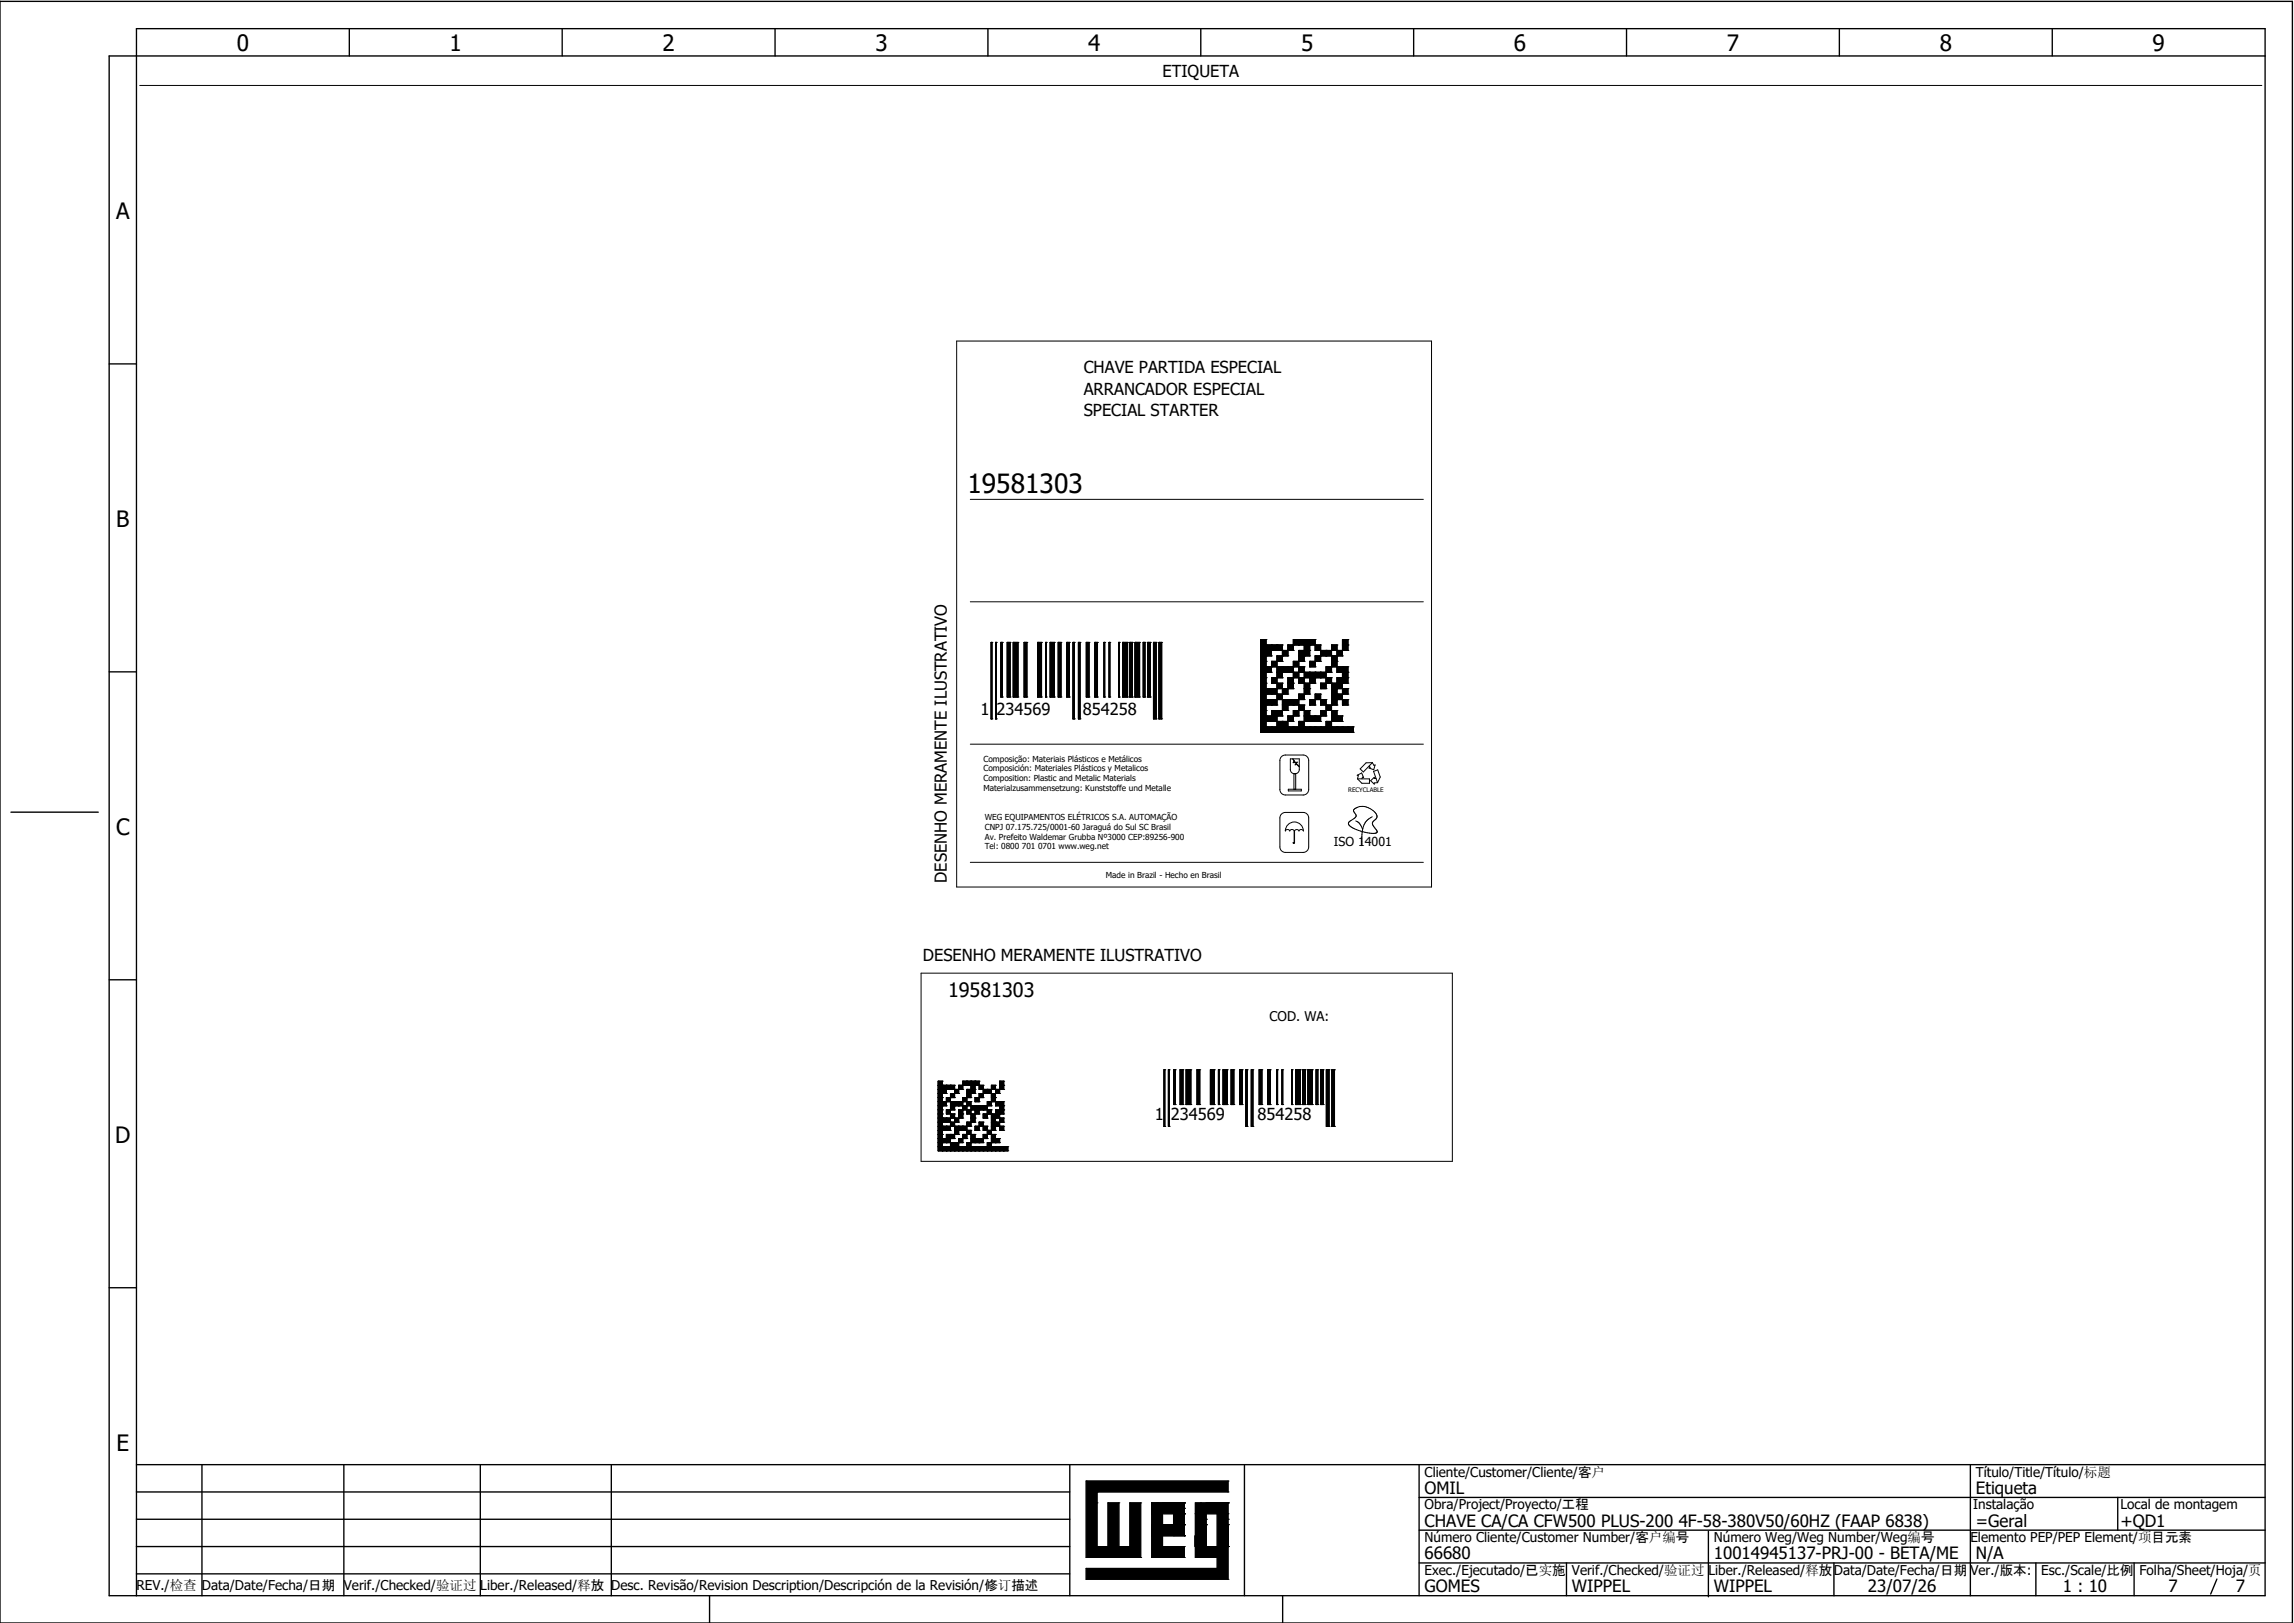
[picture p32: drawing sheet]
<svg xmlns="http://www.w3.org/2000/svg" width="297mm" height="210mm" viewBox="0 0 297 210" stroke-linecap="round" stroke-linejoin="round" font-family="sans-serif">
<defs><g id="words">
<text font-size="3.4" x="125.3" y="63.8">19581303</text>
<g font-size="2.9">
<text x="30.7" y="6.6">0</text>
<text x="58.2" y="6.6">1</text>
<text x="85.8" y="6.6">2</text>
<text x="113.4" y="6.6">3</text>
<text x="141" y="6.6">4</text>
<text x="168.5" y="6.6">5</text>
<text x="196.1" y="6.6">6</text>
<text x="223.7" y="6.6">7</text>
<text x="251.3" y="6.6">8</text>
<text x="278.9" y="6.6">9</text>
<text x="15" y="28.3">A</text>
<text x="15.1" y="68.2">B</text>
<text x="15" y="108.1">C</text>
<text x="14.9" y="148">D</text>
<text x="15.1" y="187.9">E</text>
</g>
<text font-size="2.6" x="122.8" y="129.2">19581303</text>
<g font-size="2.2">
<text x="184.5" y="193.5">OMIL</text>
<text x="184.5" y="197.7">CHAVE CA/CA CFW500 PLUS-200 4F-58-380V50/60HZ (FAAP 6838)</text>
<text x="256" y="193.5">Etiqueta</text>
<text x="256" y="197.7">=Geral</text>
<text x="274.7" y="197.7">+QD1</text>
<text x="184.5" y="201.9">66680</text>
<text x="222" y="201.9">10014945137-PRJ-00 - BETA/ME</text>
<text x="256" y="201.9">N/A</text>
<text x="184.5" y="206.2">GOMES</text>
<text x="203.6" y="206.2">WIPPEL</text>
<text x="222" y="206.2">WIPPEL</text>
<text x="242" y="206.2">23/07/26</text>
<text x="267.2" y="206.2">1 : 10</text>
<text x="280.9" y="206.2">7</text>
<text x="289.7" y="206.2">7</text>
</g>
<g font-size="2.1">
<text x="150.6" y="10">ETIQUETA</text>
<text x="140.4" y="48.3">CHAVE PARTIDA ESPECIAL</text>
<text x="140.4" y="51.1">ARRANCADOR ESPECIAL</text>
<text x="140.4" y="53.9">SPECIAL STARTER</text>
<text x="127" y="92.6">1</text>
<text x="129.1" y="92.6">234569</text>
<text x="140.3" y="92.6">854258</text>
<text x="122.7" y="114.3" transform="rotate(-90 122.7 114.3)">DESENHO MERAMENTE ILUSTRATIVO</text>
<text x="119.6" y="124.5">DESENHO MERAMENTE ILUSTRATIVO</text>
<text x="149.6" y="145">1</text>
<text x="151.7" y="145">234569</text>
<text x="162.9" y="145">854258</text>
</g>
<g font-size="1.8">
<text x="184.5" y="191.2">Cliente/Customer/Cliente/客户</text>
<text x="256" y="191.2">Título/Title/Título/标题</text>
<text x="184.5" y="195.5">Obra/Project/Proyecto/工程</text>
<text x="255.6" y="195.5">Instalação</text>
<text x="274.7" y="195.5">Local de montagem</text>
<text x="184.5" y="204">Exec./Ejecutado/已实施</text>
<text x="184.5" y="199.7">Número Cliente/Customer Number/客户编号</text>
<text x="203.6" y="204">Verif./Checked/验证过</text>
<text x="221.3" y="204">Liber./Released/释放</text>
<text x="222" y="199.7">Número Weg/Weg Number/Weg编号</text>
<text x="237.6" y="204">Data/Date/Fecha/日期</text>
<text x="255.3" y="204">Ver./版本:</text>
<text x="255.3" y="199.7">Elemento PEP/PEP Element/项目元素</text>
<text x="264.4" y="204">Esc./Scale/比例</text>
<text x="277.2" y="204">Folha/Sheet/Hoja/页</text>
<text x="17.7" y="205.9">REV./检查</text>
<text x="26.2" y="205.9">Data/Date/Fecha/日期</text>
<text x="44.5" y="205.9">Verif./Checked/验证过</text>
<text x="62.2" y="205.9">Liber./Released/释放</text>
<text x="79.2" y="205.9">Desc. Revisão/Revision Description/Descripción de la Revisión/修订描述</text>
</g>
<text font-size="1.7" x="164.5" y="132.3">COD. WA:</text>
<text font-size="1.6" x="172.8" y="109.6">ISO 14001</text>
<g font-size="1.1">
<text x="127.4" y="98.6">Composição: Materiais Plásticos e Metálicos</text>
<text x="127.4" y="99.9">Composición: Materiales Plásticos y Metalicos</text>
<text x="127.4" y="101.1">Composition: Plastic and Metalic Materials</text>
<text x="127.4" y="102.4">Materialzusammensetzung: Kunststoffe und Metalle</text>
<text x="127.6" y="106.2">WEG EQUIPAMENTOS ELÉTRICOS S.A. AUTOMAÇÃO</text>
<text x="127.6" y="107.5">CNPJ 07.175.725/0001-60 Jaraguá do Sul SC Brasil</text>
<text x="127.6" y="108.7">Av. Prefeito Waldemar Grubba Nº3000 CEP:89256-900</text>
<text x="127.6" y="110">Tel: 0800 701 0701 www.weg.net</text>
<text x="143.3" y="113.7">Made in Brazil - Hecho en Brasil</text>
</g>
<text font-size=".8" x="174.7" y="102.6">RECYCLABLE</text>
</g></defs>
<g fill="none" stroke="#000" stroke-width=".18">
<path d="M0 .2h297v210h-297zM45.3 3.7v3.5M72.8 3.7v3.5M100.4 3.7v3.5M128 3.7v3.5M155.6 3.7v3.5M183.1 3.7v3.5M210.7 3.7v3.5M238.3 3.7v3.5M265.9 3.7v3.5M293.4 7.2h-279.3v199.4h279.3v-202.9h-275.7v202.9M14.1 47.1h3.6"/>
<path d="M14.1 87h3.6M1.4 105.2h11.3M14.1 126.9h3.6M14.1 166.8h3.6M17.7 193.2h120.9M17.7 196.7h120.9M17.7 189.7h275.7M26.2 189.7v16.9M44.5 189.7v16.9M62.2 189.7v16.9M79.2 189.7v16.9M138.6 189.7v16.9"/>
<path d="M161.2 189.7v16.9M183.8 189.7v16.9M183.8 193.9h109.6M183.8 198.2h109.6M221.3 198.3v8.5M255.3 189.7v16.9M274.3 193.9v4.3M17.7 200.3h120.9M17.7 203.8h120.9M91.9 206.6v3.6M166.2 206.6v3.6M183.8 202.4h109.6"/>
<path d="M202.9 202.4v4.2M237.6 202.4v4.2M263.7 202.4v4.2M276.5 202.4v4.2M287.2 204.5l-.8 1.9"/>
</g>
<g fill="#000" stroke="#000" stroke-width=".13">
<path d="M128.4 83.2h.1v9.9h-.1zM129 83.2h.1v9.9h-.1zM129.7 83.2h.2v7.1h-.2zM130.5 83.2h.4v7.1h-.4zM131.3 83.2h.6v7.1h-.6zM132.7 83.2h.3v7.1h-.3zM134.4 83.2h.5v7.1h-.5zM135.4 83.2h.2v7.1h-.2zM136 83.2h.6v7.1h-.6zM137.1 83.2h.3v7.1h-.3zM138.2 83.2h.3v7.1h-.3zM139 83.2h.2v9.9h-.2z"/>
<path d="M139.7 83.2h.2v9.9h-.2zM140.7 83.2h.4v7.1h-.4zM141.8 83.2h.4v7.1h-.4zM143 83.2h.1v7.1h-.1zM143.7 83.2h.1v7.1h-.1zM144.9 83.2h.1v7.1h-.1zM145.4 83.2h.7v7.1h-.7zM146.4 83.2h.3v7.1h-.3zM147 83.2h.6v7.1h-.6zM148.1 83.2h.2v7.1h-.2zM148.7 83.2h.3v7.1h-.3zM149.4 83.2h.4v9.9h-.4z"/>
<path d="M150.1 83.2h.4v9.9h-.4zM163.3 82.8h.7v.7h-.7zM163.3 83.5h.7v.7h-.7zM163.3 84.2h.7v.7h-.7zM163.3 84.9h.7v.7h-.7zM163.3 85.6h.7v.8h-.7zM163.3 86.4h.7v.7h-.7zM163.3 87.1h.7v.7h-.7zM163.3 87.8h.7v.7h-.7zM163.3 94.1h.7v.7h-.7zM163.3 93.4h.7v.7h-.7zM163.3 92.7h.7v.7h-.7z"/>
<path d="M163.3 92h.7v.7h-.7zM163.3 91.3h.7v.7h-.7zM163.3 90.6h.7v.7h-.7zM163.3 89.9h.7v.7h-.7zM163.3 89.2h.7v.7h-.7zM163.3 88.5h.7v.7h-.7zM164 84.2h.7v.7h-.7zM164 83.5h.7v.7h-.7zM164 86.4h.7v.7h-.7zM164 89.2h.7v.7h-.7zM164 90.6h.7v.7h-.7zM164 92.7h.7v.7h-.7z"/>
<path d="M164 94.1h.7v.7h-.7zM164.7 87.8h.7v.7h-.7zM164.7 83.5h.7v.7h-.7zM164.7 85.6h.7v.8h-.7zM164.7 89.2h.7v.7h-.7zM164.7 90.6h.7v.7h-.7zM164.7 92.7h.7v.7h-.7zM164.7 92h.7v.7h-.7zM164.7 94.1h.7v.7h-.7zM165.4 88.5h.7v.7h-.7zM165.4 83.5h.7v.7h-.7zM165.4 84.9h.7v.7h-.7z"/>
<path d="M165.4 86.4h.7v.7h-.7zM165.4 87.1h.7v.7h-.7zM165.4 89.9h.7v.7h-.7zM165.4 93.4h.7v.7h-.7zM165.4 92h.7v.7h-.7zM165.4 94.1h.7v.7h-.7zM166.1 84.2h.7v.7h-.7zM166.1 86.4h.7v.7h-.7zM166.1 89.2h.7v.7h-.7zM166.1 90.6h.7v.7h-.7zM166.1 91.3h.7v.7h-.7zM166.1 93.4h.7v.7h-.7z"/>
<path d="M166.1 94.1h.7v.7h-.7zM166.8 83.5h.7v.7h-.7zM166.8 86.4h.7v.7h-.7zM166.8 87.8h.7v.7h-.7zM166.8 88.5h.7v.7h-.7zM166.8 90.6h.7v.7h-.7zM166.8 92.7h.7v.7h-.7zM166.8 94.1h.7v.7h-.7zM167.5 82.8h.8v.7h-.8zM167.5 85.6h.8v.8h-.8zM167.5 87.1h.8v.7h-.8zM167.5 90.6h.8v.7h-.8z"/>
<path d="M167.5 92h.8v.7h-.8zM167.5 94.1h.8v.7h-.8zM168.3 86.4h.7v.7h-.7zM168.3 82.8h.7v.7h-.7zM168.3 84.2h.7v.7h-.7zM168.3 84.9h.7v.7h-.7zM168.3 87.8h.7v.7h-.7zM168.3 89.9h.7v.7h-.7zM168.3 91.3h.7v.7h-.7zM168.3 93.4h.7v.7h-.7zM168.3 94.1h.7v.7h-.7zM169 87.1h.7v.7h-.7z"/>
<path d="M169 82.8h.7v.7h-.7zM169 83.5h.7v.7h-.7zM169 84.2h.7v.7h-.7zM169 88.5h.7v.7h-.7zM169 89.2h.7v.7h-.7zM169 92h.7v.7h-.7zM169 92.7h.7v.7h-.7zM169 94.1h.7v.7h-.7zM169.7 82.8h.7v.7h-.7zM169.7 90.6h.7v.7h-.7zM169.7 87.8h.7v.7h-.7zM169.7 87.1h.7v.7h-.7z"/>
<path d="M169.7 85.6h.7v.8h-.7zM169.7 92.7h.7v.7h-.7zM169.7 94.1h.7v.7h-.7zM170.4 83.5h.7v.7h-.7zM170.4 89.9h.7v.7h-.7zM170.4 92.7h.7v.7h-.7zM170.4 87.1h.7v.7h-.7zM170.4 84.9h.7v.7h-.7zM170.4 94.1h.7v.7h-.7zM171.1 84.2h.7v.7h-.7zM171.1 90.6h.7v.7h-.7zM171.1 92h.7v.7h-.7z"/>
<path d="M171.1 88.5h.7v.7h-.7zM171.1 87.1h.7v.7h-.7zM171.1 94.1h.7v.7h-.7zM171.8 84.2h.7v.7h-.7zM171.8 87.8h.7v.7h-.7zM171.8 93.4h.7v.7h-.7zM171.8 91.3h.7v.7h-.7zM171.8 86.4h.7v.7h-.7zM171.8 94.1h.7v.7h-.7zM172.5 84.9h.7v.7h-.7zM172.5 83.5h.7v.7h-.7zM172.5 89.9h.7v.7h-.7z"/>
<path d="M172.5 90.6h.7v.7h-.7zM172.5 89.2h.7v.7h-.7zM172.5 92.7h.7v.7h-.7zM172.5 92h.7v.7h-.7zM172.5 88.5h.7v.7h-.7zM172.5 85.6h.7v.8h-.7zM172.5 94.1h.7v.7h-.7zM173.2 86.4h.7v.7h-.7zM173.2 87.8h.7v.7h-.7zM173.2 84.2h.7v.7h-.7zM173.2 89.9h.7v.7h-.7zM173.2 88.5h.7v.7h-.7z"/>
<path d="M173.2 92.7h.7v.7h-.7zM173.2 94.1h.7v.7h-.7zM173.9 86.4h.7v.7h-.7zM173.9 87.1h.7v.7h-.7zM173.9 87.8h.7v.7h-.7zM173.9 82.8h.7v.7h-.7zM173.9 83.5h.7v.7h-.7zM173.9 90.6h.7v.7h-.7zM173.9 89.2h.7v.7h-.7zM173.9 94.1h.7v.7h-.7zM174.6 94.1h.7v.7h-.7zM150.8 138.5h.1v7.4h-.1z"/>
<path d="M151.4 138.5h.1v7.4h-.1zM152 138.5h.3v4.5h-.3zM152.9 138.5h.4v4.5h-.4zM153.7 138.5h.6v4.5h-.6zM155.1 138.5h.3v4.5h-.3zM156.8 138.5h.5v4.5h-.5zM157.8 138.5h.1v4.5h-.1zM158.4 138.5h.6v4.5h-.6zM159.5 138.5h.3v4.5h-.3zM160.6 138.5h.3v4.5h-.3zM161.4 138.5h.2v7.4h-.2zM162.1 138.5h.2v7.4h-.2z"/>
<path d="M163.1 138.5h.4v4.5h-.4zM164.2 138.5h.4v4.5h-.4zM165.4 138.5h.1v4.5h-.1zM166.1 138.5h.1v4.5h-.1zM167.3 138.5h.1v4.5h-.1zM167.8 138.5h.7v4.5h-.7zM168.7 138.5h.4v4.5h-.4zM169.4 138.5h.6v4.5h-.6zM170.5 138.5h.2v4.5h-.2zM171.1 138.5h.3v4.5h-.3zM171.8 138.5h.4v7.4h-.4zM172.5 138.5h.4v7.4h-.4z"/>
<path d="M121.5 140h.6v.5h-.6zM121.5 140.5h.6v.6h-.6zM121.5 141.1h.6v.5h-.6zM121.5 141.6h.6v.5h-.6zM121.5 142.1h.6v.6h-.6zM121.5 142.7h.6v.5h-.6zM121.5 143.2h.6v.5h-.6zM121.5 143.7h.6v.6h-.6zM121.5 148.5h.6v.5h-.6zM121.5 148h.6v.5h-.6zM121.5 147.4h.6v.6h-.6zM121.5 146.9h.6v.5h-.6z"/>
<path d="M121.5 146.4h.6v.5h-.6zM121.5 145.8h.6v.6h-.6zM121.5 145.3h.6v.5h-.6zM121.5 144.8h.6v.5h-.6zM121.5 144.3h.6v.5h-.6zM122.1 141.1h.5v.5h-.5zM122.1 140.5h.5v.6h-.5zM122.1 142.7h.5v.5h-.5zM122.1 144.8h.5v.5h-.5zM122.1 145.8h.5v.6h-.5zM122.1 147.4h.5v.6h-.5zM122.1 148.5h.5v.5h-.5z"/>
<path d="M122.6 143.7h.5v.6h-.5zM122.6 140.5h.5v.6h-.5zM122.6 142.1h.5v.6h-.5zM122.6 144.8h.5v.5h-.5zM122.6 145.8h.5v.6h-.5zM122.6 147.4h.5v.6h-.5zM122.6 146.9h.5v.5h-.5zM122.6 148.5h.5v.5h-.5zM123.1 144.3h.6v.5h-.6zM123.1 140.5h.6v.6h-.6zM123.1 141.6h.6v.5h-.6zM123.1 142.7h.6v.5h-.6z"/>
<path d="M123.1 143.2h.6v.5h-.6zM123.1 145.3h.6v.5h-.6zM123.1 148h.6v.5h-.6zM123.1 146.9h.6v.5h-.6zM123.1 148.5h.6v.5h-.6zM123.7 141.1h.5v.5h-.5zM123.7 142.7h.5v.5h-.5zM123.7 144.8h.5v.5h-.5zM123.7 145.8h.5v.6h-.5zM123.7 146.4h.5v.5h-.5zM123.7 148h.5v.5h-.5zM123.7 148.5h.5v.5h-.5z"/>
<path d="M124.2 140.5h.5v.6h-.5zM124.2 142.7h.5v.5h-.5zM124.2 143.7h.5v.6h-.5zM124.2 144.3h.5v.5h-.5zM124.2 145.8h.5v.6h-.5zM124.2 147.4h.5v.6h-.5zM124.2 148.5h.5v.5h-.5zM124.7 140h.6v.5h-.6zM124.7 142.1h.6v.6h-.6zM124.7 143.2h.6v.5h-.6zM124.7 145.8h.6v.6h-.6zM124.7 146.9h.6v.5h-.6z"/>
<path d="M124.7 148.5h.6v.5h-.6zM125.3 142.7h.5v.5h-.5zM125.3 140h.5v.5h-.5zM125.3 141.1h.5v.5h-.5zM125.3 141.6h.5v.5h-.5zM125.3 143.7h.5v.6h-.5zM125.3 145.3h.5v.5h-.5zM125.3 146.4h.5v.5h-.5zM125.3 148h.5v.5h-.5zM125.3 148.5h.5v.5h-.5zM125.8 143.2h.5v.5h-.5zM125.8 140h.5v.5h-.5z"/>
<path d="M125.8 140.5h.5v.6h-.5zM125.8 141.1h.5v.5h-.5zM125.8 144.3h.5v.5h-.5zM125.8 144.8h.5v.5h-.5zM125.8 146.9h.5v.5h-.5zM125.8 147.4h.5v.6h-.5zM125.8 148.5h.5v.5h-.5zM126.3 140h.5v.5h-.5zM126.3 145.8h.5v.6h-.5zM126.3 143.7h.5v.6h-.5zM126.3 143.2h.5v.5h-.5zM126.3 142.1h.5v.6h-.5z"/>
<path d="M126.3 147.4h.5v.6h-.5zM126.3 148.5h.5v.5h-.5zM126.8 140.5h.6v.6h-.6zM126.8 145.3h.6v.5h-.6zM126.8 147.4h.6v.6h-.6zM126.8 143.2h.6v.5h-.6zM126.8 141.6h.6v.5h-.6zM126.8 148.5h.6v.5h-.6zM127.4 141.1h.5v.5h-.5zM127.4 145.8h.5v.6h-.5zM127.4 146.9h.5v.5h-.5zM127.4 144.3h.5v.5h-.5z"/>
<path d="M127.4 143.2h.5v.5h-.5zM127.4 148.5h.5v.5h-.5zM127.9 141.1h.5v.5h-.5zM127.9 143.7h.5v.6h-.5zM127.9 148h.5v.5h-.5zM127.9 146.4h.5v.5h-.5zM127.9 142.7h.5v.5h-.5zM127.9 148.5h.5v.5h-.5zM128.4 141.6h.6v.5h-.6zM128.4 140.5h.6v.6h-.6zM128.4 145.3h.6v.5h-.6zM128.4 145.8h.6v.6h-.6z"/>
<path d="M128.4 144.8h.6v.5h-.6zM128.4 147.4h.6v.6h-.6zM128.4 146.9h.6v.5h-.6zM128.4 144.3h.6v.5h-.6zM128.4 142.1h.6v.6h-.6zM128.4 148.5h.6v.5h-.6zM129 142.7h.5v.5h-.5zM129 143.7h.5v.6h-.5zM129 141.1h.5v.5h-.5zM129 145.3h.5v.5h-.5zM129 144.3h.5v.5h-.5zM129 147.4h.5v.6h-.5z"/>
<path d="M129 148.5h.5v.5h-.5zM129.5 142.7h.5v.5h-.5zM129.5 143.2h.5v.5h-.5zM129.5 143.7h.5v.6h-.5zM129.5 140h.5v.5h-.5zM129.5 140.5h.5v.6h-.5zM129.5 145.8h.5v.6h-.5zM129.5 144.8h.5v.5h-.5zM129.5 148.5h.5v.5h-.5zM130 148.5h.6v.5h-.6zM140.7 191.8h18.4v1.4h-17v7.1h1.4v-5.7h1.4v5.7h1.5v-5.7h1.4v7.1h-7.1zM149.2 197.4h4.2h-2.8h2.8h-2.8h2.8h-2.8h2.8h-2.8h2.8v1.5h-4.2z"/>
<path d="M149.2 194.6h4.2h-2.8h2.8h-2.8h2.8h-2.8h2.8h-2.8h2.8v1.4h-4.2zM152 194.6h1.4v4.3v-2.9v2.9v-2.9v2.9v-2.9v2.9v-2.9v2.9h-1.4zM140.7 203.1h17v-1.4h-2.9v-2.8v1.4v-1.4v1.4h4.3v4.2h-18.4zM154.8 194.6h4.3h-2.8h2.8h-2.8h2.8h-2.8h2.8h-2.8h2.8v1.4h-4.3zM154.8 196h1.5v4.3v-2.9v2.9v-2.9v2.9v-2.9v2.9v-2.9v2.9h-1.5zM157.7 196h1.4v4.3v-2.9v2.9v-2.9v2.9v-2.9v2.9v-2.9v2.9h-1.4zM149.2 194.6l.7 4.3-.7-4.3h1.4v4.3h2.8h-2.8v1.4h2.8v1.4h-4.2z"/>
</g>
<g fill="none" stroke="#000" stroke-width=".13">
<path d="M18.1 11.1h274.9M123.9 44.2h61.5v70.7h-61.5zM125.7 64.7h58.7M125.7 77.9h58.7M125.7 96.4h58.7M128.4 83.2h.1M128.4 93.1h.1M128.4 83.2v9.9M128.5 93.1h.1M128.5 83.2h.1M128.5 83.2v9.9M129 83.2h.1"/>
<path d="M129 93.1h.1M129 83.2v9.9M129.1 93.1h.1M129.1 83.2h.1M129.1 83.2v9.9M129.7 90.3h.1M129.7 83.2h.1M129.7 83.2h.2M129.7 90.3h.2M129.7 83.2v7.1M129.9 83.2h.1M129.9 90.3h.1"/>
<path d="M129.9 83.2v7.1M130.5 90.3h.1M130.5 83.2h.1M130.5 83.2h.4M130.5 90.3h.4M130.5 83.2v7.1M130.9 83.2h.1M130.9 90.3h.1M130.9 83.2v7.1M131.3 90.3h.1M131.3 83.2h.1M131.3 83.2h.6"/>
<path d="M131.3 90.3h.6M131.3 83.2v7.1M131.9 83.2h.1M131.9 90.3h.1M131.9 83.2v7.1M132.7 90.3h.1M132.7 83.2h.1M132.7 83.2h.3M132.7 90.3h.3M132.7 83.2v7.1M133 83.2h.1M133 90.3h.1"/>
<path d="M133 83.2v7.1M134.4 90.3h.1M134.4 83.2h.1M134.4 83.2h.5M134.4 90.3h.5M134.4 83.2v7.1M134.9 83.2h.1M134.9 90.3h.1M134.9 83.2v7.1M135.4 90.3h.1M135.4 83.2h.1M135.4 83.2h.2"/>
<path d="M135.4 90.3h.2M135.4 83.2v7.1M135.6 83.2h.1M135.6 90.3h.1M135.6 83.2v7.1M136 90.3h.1M136 83.2h.1M136 83.2h.6M136 90.3h.6M136 83.2v7.1M136.6 83.2h.1M136.6 90.3h.1"/>
<path d="M136.6 83.2v7.1M137.1 90.3h.1M137.1 83.2h.1M137.1 83.2h.3M137.1 90.3h.3M137.1 83.2v7.1M137.4 83.2h.1M137.4 90.3h.1M137.4 83.2v7.1M138.2 90.3h.1M138.2 83.2h.1M138.2 83.2h.3"/>
<path d="M138.2 90.3h.3M138.2 83.2v7.1M138.5 83.2h.1M138.5 90.3h.1M138.5 83.2v7.1M139 93.1h.1M139 83.2h.1M139 93.1h.2M139 83.2h.2M139 83.2v9.9M139.2 83.2h.1M139.2 93.1h.1"/>
<path d="M139.2 83.2v9.9M139.7 93.1h.1M139.7 83.2h.1M139.7 93.1h.2M139.7 83.2h.2M139.7 83.2v9.9M139.9 83.2h.1M139.9 93.1h.1M139.9 83.2v9.9M140.7 90.3h.1M140.7 83.2h.1M140.7 83.2v7.1"/>
<path d="M140.7 83.2h.4M140.7 90.3h.4M141.1 83.2h.1M141.1 90.3h.1M141.1 83.2v7.1M141.8 90.3h.1M141.8 83.2h.1M141.8 83.2h.4M141.8 90.3h.4M141.8 83.2v7.1M142.2 83.2h.1M142.2 90.3h.1"/>
<path d="M142.2 83.2v7.1M143 90.3h.1M143 83.2h.1M143 83.2v7.1M143.1 83.2h.1M143.1 90.3h.1M143.1 83.2v7.1M143.7 90.3h.1M143.7 83.2h.1M143.7 83.2v7.1M143.8 83.2h.1M143.8 90.3h.1"/>
<path d="M143.8 83.2v7.1M144.9 90.3h.1M144.9 83.2h.1M144.9 83.2v7.1M145 83.2h.1M145 90.3h.1M145 83.2v7.1M145.4 90.3h.1M145.4 83.2h.1M145.4 83.2h.7M145.4 90.3h.7M145.4 83.2v7.1"/>
<path d="M146.1 83.2h.1M146.1 90.3h.1M146.1 83.2v7.1M146.4 90.3h.1M146.4 83.2h.1M146.4 83.2v7.1M146.4 83.2h.3M146.4 90.3h.3M146.7 83.2h.1M146.7 90.3h.1M146.7 83.2v7.1M147 90.3h.1"/>
<path d="M147 83.2h.1M147 83.2h.6M147 90.3h.6M147 83.2v7.1M147.6 83.2h.1M147.6 90.3h.1M147.6 83.2v7.1M148.1 90.3h.1M148.1 83.2h.1M148.1 83.2h.2M148.1 90.3h.2M148.1 83.2v7.1"/>
<path d="M148.3 83.2h.1M148.3 90.3h.1M148.3 83.2v7.1M148.7 90.3h.1M148.7 83.2h.1M148.7 83.2h.3M148.7 90.3h.3M148.7 83.2v7.1M149 83.2h.1M149 90.3h.1M149 83.2v7.1M149.4 93.1h.1"/>
<path d="M149.4 83.2h.1M149.4 93.1h.4M149.4 83.2h.4M149.4 83.2v9.9M149.8 83.2h.1M149.8 93.1h.1M149.8 83.2v9.9M150.1 93.1h.1M150.1 83.2h.1M150.1 93.1h.4M150.1 83.2h.4M150.1 83.2v9.9"/>
<path d="M150.5 83.2h.1M150.5 93.1h.1M150.5 83.2v9.9M163.3 82.8h.1M163.3 83.5h.1M163.3 84.2h.1M163.3 84.9h.1M163.3 85.6h.1M163.3 86.4h.1M163.3 87.1h.1M163.3 87.8h.1M163.3 88.5h.1"/>
<path d="M163.3 94.1h.1M163.3 94.8h.1M163.3 93.4h.1M163.3 92.7h.1M163.3 92h.1M163.3 91.3h.1M163.3 90.6h.1M163.3 89.9h.1M163.3 89.2h.1M163.3 89.2h4.2M163.3 88.5h.7M163.3 82.8v12"/>
<path d="M163.3 89.9h3.5M163.3 90.6h5.7M163.3 91.3h2.1M163.3 92h.7M163.3 92.7h2.8M163.3 93.4h4.2M163.3 94.1h12M163.3 94.8h12M163.3 87.8h.7M163.3 87.1h1.4M163.3 86.4h5.7M163.3 85.6h.7"/>
<path d="M163.3 84.9h1.4M163.3 84.2h4.2M163.3 83.5h2.8M163.3 82.8h.7M164 84.2h.1M164 84.9h.1M164 83.5h.1M164 86.4h.1M164 87.1h.1M164 82.8h.1M164 85.6h.1M164 87.8h.1"/>
<path d="M164 88.5h.1M164 89.2h.1M164 89.9h.1M164 90.6h.1M164 91.3h.1M164 92.7h.1M164 93.4h.1M164 94.1h.1M164 94.8h.1M164 92h.1M164 82.8v12M164.7 87.8h.1"/>
<path d="M164.7 88.5h.1M164.7 84.9h.1M164.7 84.2h.1M164.7 83.5h.1M164.7 85.6h.1M164.7 86.4h.1M164.7 87.1h.1M164.7 89.2h.1M164.7 89.9h.1M164.7 90.6h.1M164.7 91.3h.1M164.7 92.7h.1"/>
<path d="M164.7 93.4h.1M164.7 92h.1M164.7 94.1h.1M164.7 94.8h.1M164.7 88.5h1.4M164.7 92h2.1M164.7 83.5v1.4M164.7 85.6v1.5M164.7 87.8v.7M164.7 89.2v.7M164.7 90.6v.7M164.7 92v1.4"/>
<path d="M164.7 94.1v.7M164.7 87.8h1.4M164.7 85.6h1.4M165.4 88.5h.1M165.4 89.2h.1M165.4 87.8h.1M165.4 84.2h.1M165.4 83.5h.1M165.4 86.4h.1M165.4 85.6h.1M165.4 84.9h.1M165.4 87.1h.1"/>
<path d="M165.4 89.9h.1M165.4 91.3h.1M165.4 90.6h.1M165.4 93.4h.1M165.4 94.1h.1M165.4 92.7h.1M165.4 92h.1M165.4 94.8h.1M165.4 83.5v.7M165.4 84.9v6.4M165.4 92v2.8M165.4 87.1h7.1"/>
<path d="M165.4 84.9h1.4M166 98l.5-.2h2.3a.71 .71 0 0 1 .7 .7v3.7a.71 .71 0 0 1-.7 .8h-2.3a.71 .71 0 0 1-.7-.8v-3.7zM166.1 89.2h.1M166.1 88.5h.1M166.1 84.2h.1M166.1 83.5h.1M166.1 84.9h.1M166.1 85.6h.1M166.1 87.1h.1M166.1 86.4h.1M166.1 87.8h.1M166.1 89.9h.1"/>
<path d="M166.1 90.6h.1M166.1 91.3h.1M166.1 92h.1M166.1 94.1h.1M166.1 93.4h.1M166.1 92.7h.1M166.1 94.8h.1M166.1 91.3h2.9M166.1 83.5v2.1M166.1 86.4v1.4M166.1 88.5v4.2M166.1 93.4v1.4"/>
<path d="M166.8 83.5h.1M166.8 84.2h.1M166.8 84.9h.1M166.8 86.4h.1M166.8 87.1h.1M166.8 87.8h.1M166.8 88.5h.1M166.8 89.2h.1M166.8 89.9h.1M166.8 91.3h.1M166.8 90.6h.1M166.8 92h.1"/>
<path d="M166.8 92.7h.1M166.8 93.4h.1M166.8 94.1h.1M166.8 94.8h.1M166.8 88.5h.7M166.8 92.7h1.5M166.8 83.5v1.4M166.8 86.4v.7M166.8 87.8v2.1M166.8 90.6v1.4M166.8 92.7v2.1M166.8 87.8h5.7"/>
<path d="M166.8 83.5h4.3M167.5 84.2h.1M167.5 83.5h.1M167.5 82.8h.1M167.5 85.6h.1M167.5 86.4h.1M167.5 87.1h.1M167.5 87.8h.1M167.5 88.5h.1M167.5 89.2h.1M167.5 90.6h.1M167.5 91.3h.1"/>
<path d="M167.5 92h.1M167.5 92.7h.1M167.5 93.4h.1M167.5 94.1h.1M167.5 94.8h.1M167.5 92h2.2M167.5 82.8v1.4M167.5 85.6v3.6M167.5 90.6v.7M167.5 92v1.4M167.5 94.1v.7M167.5 85.6h1.5"/>
<path d="M167.5 82.8h2.9M167.8 99l.2-.1 .3 .4v-1h-.8l.2 .3-.1 .1h.5l-.3 .3h.1l.4 .3a.64 .64 0 0 1-.5 .9M168 98.7l-.5 .1 .1-.2-.2-.3h-.2v1.6l.2 .2 .3 .1M168.3 86.4h.1M168.3 87.1h.1M168.3 83.5h.1M168.3 82.8h.1M168.3 84.2h.1M168.3 84.9h.1M168.3 85.6h.1M168.3 87.8h.1M168.3 88.5h.1"/>
<path d="M168.3 89.9h.1M168.3 90.6h.1M168.3 91.3h.1M168.3 92h.1M168.3 93.4h.1M168.3 94.1h.1M168.3 92.7h.1M168.3 94.8h.1M168.3 88.5h2.1M168.3 89.9h1.4M168.3 93.4h2.8M168.3 82.8v.7"/>
<path d="M168.3 84.2v4.3M168.3 89.9v2.8M168.3 93.4v1.4M168.3 84.9h1.4M168.3 84.2h1.4M169 87.1h.1M169 87.8h.1M169 86.4h.1M169 83.5h.1M169 82.8h.1M169 84.2h.1M169 84.9h.1"/>
<path d="M169 85.6h.1M169 88.5h.1M169 89.2h.1M169 89.9h.1M169 90.6h.1M169 92h.1M169 92.7h.1M169 91.3h.1M169 93.4h.1M169 94.1h.1M169 94.8h.1M169 89.2h.7"/>
<path d="M169 92.7h2.8M169 82.8v2.8M169 86.4v4.2M169 91.3v3.5M169.7 87.8h.1M169.7 87.1h.1M169.7 83.5h.1M169.7 82.8h.1M169.7 84.2h.1M169.7 84.9h.1M169.7 90.6h.1M169.7 91.3h.1"/>
<path d="M169.7 88.5h.1M169.7 85.6h.1M169.7 86.4h.1M169.7 92.7h.1M169.7 93.4h.1M169.7 94.1h.1M169.7 94.8h.1M169.7 89.2h.1M169.7 89.9h.1M169.7 92h.1M169.7 90.6h2.1M169.7 91.3h.7"/>
<path d="M169.7 82.8v2.1M169.7 85.6v.8M169.7 87.1v2.8M169.7 90.6v.7M169.7 92v1.4M169.7 94.1v.7M169.7 86.4h.7M169.7 85.6h1.4M170.4 83.5h.1M170.4 84.2h.1M170.4 82.8h.1M170.4 89.9h.1"/>
<path d="M170.4 90.6h.1M170.4 91.3h.1M170.4 92.7h.1M170.4 93.4h.1M170.4 88.5h.1M170.4 87.8h.1M170.4 87.1h.1M170.4 86.4h.1M170.4 85.6h.1M170.4 84.9h.1M170.4 94.8h.1M170.4 94.1h.1"/>
<path d="M170.4 89.9h.7M170.4 84.9h3.5M170.4 84.2h4.2M170.4 82.8v1.4M170.4 84.9v1.5M170.4 87.1v1.4M170.4 89.9v1.4M170.4 92.7v.7M170.4 94.1v.7M171.1 84.2h.1M171.1 84.9h.1M171.1 83.5h.1"/>
<path d="M171.1 90.6h.1M171.1 91.3h.1M171.1 89.9h.1M171.1 93.4h.1M171.1 92.7h.1M171.1 92h.1M171.1 87.8h.1M171.1 87.1h.1M171.1 88.5h.1M171.1 89.2h.1M171.1 85.6h.1M171.1 94.8h.1"/>
<path d="M171.1 94.1h.1M171.1 83.5v2.1M171.1 87.1v.7M171.1 88.5v.7M171.1 89.9v1.4M171.1 92v1.4M171.1 94.1v.7M171.1 89.2h.7M171.1 88.5h3.5M171.1 91.3h2.1M171.1 92h2.1M171.8 84.9h.1"/>
<path d="M171.8 84.2h.1M171.8 87.8h.1M171.8 88.5h.1M171.8 91.3h.1M171.8 90.6h.1M171.8 92.7h.1M171.8 92h.1M171.8 93.4h.1M171.8 94.1h.1M171.8 89.2h.1M171.8 87.1h.1M171.8 86.4h.1"/>
<path d="M171.8 94.8h.1M171.8 93.4h2.1M171.8 86.4h2.8M171.8 84.2v.7M171.8 86.4v2.8M171.8 90.6v2.1M171.8 93.4v1.4M172.5 84.9h.1M172.5 84.2h.1M172.5 85.6h.1M172.5 83.5h.1M172.5 89.9h.1"/>
<path d="M172.5 90.6h.1M172.5 91.3h.1M172.5 88.5h.1M172.5 87.8h.1M172.5 89.2h.1M172.5 94.1h.1M172.5 93.4h.1M172.5 92.7h.1M172.5 92h.1M172.5 87.1h.1M172.5 86.4h.1M172.5 94.8h.1"/>
<path d="M172.5 89.2h2.1M172.5 89.9h2.1M172.5 90.6h2.1M172.5 92.7h1.4M172.5 85.6h.7M172.5 83.5h.7M172.5 83.5v3.6M172.5 87.8v7M173.2 86.4h.1M173.2 87.1h.1M173.2 87.8h.1M173.2 88.5h.1"/>
<path d="M173.2 84.2h.1M173.2 84.9h.1M173.2 85.6h.1M173.2 83.5h.1M173.2 90.6h.1M173.2 89.9h.1M173.2 91.3h.1M173.2 89.2h.1M173.2 93.4h.1M173.2 92.7h.1M173.2 92h.1M173.2 94.8h.1"/>
<path d="M173.2 94.1h.1M173.2 87.8h1.4M173.2 87.1h1.4M173.2 83.5v3.6M173.2 87.8v3.5M173.2 92v1.4M173.2 94.1v.7M173.9 87.1h.1M173.9 86.4h.1M173.9 87.8h.1M173.9 88.5h.1M173.9 82.8h.1"/>
<path d="M173.9 83.5h.1M173.9 84.2h.1M173.9 84.9h.1M173.9 90.6h.1M173.9 91.3h.1M173.9 89.9h.1M173.9 89.2h.1M173.9 93.4h.1M173.9 92.7h.1M173.9 94.8h.1M173.9 94.1h.1M173.9 91.3h.7"/>
<path d="M173.9 83.5h.7M173.9 82.8h.7M173.9 82.8v2.1M173.9 86.4v4.9M173.9 92.7v.7M173.9 94.1v.7M174.6 87.1h.1M174.6 86.4h.1M174.6 87.8h.1M174.6 88.5h.1M174.6 83.5h.1M174.6 82.8h.1"/>
<path d="M174.6 84.2h.1M174.6 91.3h.1M174.6 90.6h.1M174.6 89.9h.1M174.6 89.2h.1M174.6 94.8h.1M174.6 94.1h.1M174.6 82.8v1.4M174.6 86.4v2.1M174.6 89.2v.7M174.6 90.6v.7M174.6 94.1v.7"/>
<path d="M175.3 94.8h.1M175.3 94.1h.1M175.3 94.1v.7M177 98.8h.8l-1.2 1.2-.4-.4zM177.8 98.8l.2 .3h.1l-.1 .6-.6-.2 .1-.1-.1-.2M177.9 99.9l.6-.2 .3 .9-.3 .8zM125.7 111.7h58.7M166 105.4l.5-.2h2.3a.71 .71 0 0 1 .7 .7v3.8a.71 .71 0 0 1-.7 .7h-2.3a.71 .71 0 0 1-.7-.7v-3.8zM166.9 102.2h1.7v.2h-1.7zM167 106.7a1.17 1.17 0 0 1 1.2-.1 1.17 1.17 0 0 1 .6 1v-.1l-.2-.1-.3 .2-.1-.1h-.4l-.1 .1v1.5l-.2 .1v-.1h.1v-1.5v-.1h-.4l-.1 .1-.1-.1-.2-.1-.2 .1-.1 .1 .1-.4zM167.6 102.2v-2h.2v2M175.6 106.3a1.4 1.4 0 0 1 .9 1.1"/>
<path d="M175.9 100.9h1.5v.5h-1zM175.9 100.9l.1-.5h-.2l.6-.3 .3 .6-.2-.1-.1 .3M176.1 104.5l-.3 .1a.39 .39 0 0 0-.4 .3 .39 .39 0 0 0 .1 .4 .4 .4 0 0 1 .2 .4 .4 .4 0 0 1-.3 .3l-.4 .2a.43 .43 0 0 0-.3 .5 .43 .43 0 0 0 .3 .4 5 5 0 0 0 3.3 .7 .29 .29 0 0 0-.1-.4l-.1-.2a.62 .62 0 0 1-.3-.6 .62 .62 0 0 1 .4-.5 .72 .72 0 0 0-.3-1.1 2.13 2.13 0 0 0-1.8-.5M177.8 105.8l-.3 .1a2.44 2.44 0 0 0-1.1 2.4v1.2M178.3 100.8h-.3v-.1l-.4 .4 .4 .4v-.1h.5M119.3 126h68.8v24.4h-68.8zM150.8 138.5h.1M150.8 138.5v7.4M150.9 138.5h.1M150.9 138.5v7.4M151.4 138.5h.1M151.4 138.5v7.4"/>
<path d="M151.5 138.5h.1M151.5 138.5v7.4M152 138.5h.1M152 138.5h.3M152 138.5v4.5M152.3 138.5h.1M152.3 138.5v4.5M152.9 138.5h.1M152.9 138.5h.4M152.9 138.5v4.5M153.3 138.5h.1M153.3 138.5v4.5"/>
<path d="M153.7 138.5h.1M153.7 138.5h.6M153.7 138.5v4.5M154.3 138.5h.1M154.3 138.5v4.5M155.1 138.5h.1M155.1 138.5h.3M155.1 138.5v4.5M155.4 138.5h.1M155.4 138.5v4.5M156.8 138.5h.1M156.8 138.5h.5"/>
<path d="M156.8 138.5v4.5M157.3 138.5h.1M157.3 138.5v4.5M157.8 138.5h.1M157.8 138.5v4.5M157.9 138.5h.1M157.9 138.5v4.5M158.4 138.5h.1M158.4 138.5h.6M158.4 138.5v4.5M159 138.5h.1M159 138.5v4.5"/>
<path d="M159.5 138.5h.1M159.5 138.5h.3M159.5 138.5v4.5M159.8 138.5h.1M159.8 138.5v4.5M160.6 138.5h.1M160.6 138.5h.3M160.6 138.5v4.5M160.9 138.5h.1M160.9 138.5v4.5M161.4 138.5h.1M161.4 138.5h.2"/>
<path d="M161.4 138.5v7.4M161.6 138.5h.1M161.6 138.5v7.4M162.1 138.5h.1M162.1 138.5h.2M162.1 138.5v7.4M162.3 138.5h.1M162.3 138.5v7.4M163.1 138.5h.1M163.1 138.5h.4M163.1 138.5v4.5M163.5 138.5h.1"/>
<path d="M163.5 138.5v4.5M164.2 138.5h.1M164.2 138.5h.4M164.2 138.5v4.5M164.6 138.5h.1M164.6 138.5v4.5M165.4 138.5h.1M165.4 138.5v4.5M165.5 138.5h.1M165.5 138.5v4.5M166.1 138.5h.1M166.1 138.5v4.5"/>
<path d="M166.2 138.5h.1M166.2 138.5v4.5M167.3 138.5h.1M167.3 138.5v4.5M167.4 138.5h.1M167.4 138.5v4.5M167.8 138.5h.1M167.8 138.5h.7M167.8 138.5v4.5M168.5 138.5h.1M168.5 138.5v4.5M168.7 138.5h.1"/>
<path d="M168.7 138.5h.4M168.7 138.5v4.5M169.1 138.5h.1M169.1 138.5v4.5M169.4 138.5h.1M169.4 138.5h.6M169.4 138.5v4.5M170 138.5h.1M170 138.5v4.5M170.5 138.5h.1M170.5 138.5h.2M170.5 138.5v4.5"/>
<path d="M170.7 138.5h.1M170.7 138.5v4.5M171.1 138.5h.1M171.1 138.5h.3M171.1 138.5v4.5M171.4 138.5h.1M171.4 138.5v4.5M171.8 138.5h.1M171.8 138.5h.4M171.8 138.5v7.4M172.2 138.5h.1M172.2 138.5v7.4"/>
<path d="M172.5 138.5h.1M172.5 138.5h.4M172.5 138.5v7.4M172.9 138.5h.1M172.9 138.5v7.4M121.5 140h.1M121.5 140.5h.1M121.5 141.1h.1M121.5 141.6h.1M121.5 142.1h.1M121.5 142.7h.1M121.5 143.2h.1"/>
<path d="M121.5 143.7h.1M121.5 144.3h.1M121.5 148.5h.1M121.5 149h.1M121.5 148h.1M121.5 147.4h.1M121.5 146.9h.1M121.5 146.4h.1M121.5 145.8h.1M121.5 145.3h.1M121.5 144.8h.1M121.5 144.8h3.2"/>
<path d="M121.5 144.3h.6M121.5 140v9M121.5 145.3h2.7M121.5 145.8h4.3M121.5 146.4h1.6M121.5 146.9h.6M121.5 147.4h2.2M121.5 148h3.2M121.5 148.5h9.1M121.5 149h9.1M121.5 143.7h.6M121.5 143.2h1.1"/>
<path d="M121.5 142.7h4.3M121.5 142.1h.6M121.5 141.6h1.1M121.5 141.1h3.2M121.5 140.5h2.2M121.5 140h.6M122.1 141.1h.1M122.1 141.6h.1M122.1 140.5h.1M122.1 142.7h.1M122.1 143.2h.1M122.1 140h.1"/>
<path d="M122.1 142.1h.1M122.1 143.7h.1M122.1 144.3h.1M122.1 144.8h.1M122.1 145.3h.1M122.1 145.8h.1M122.1 146.4h.1M122.1 147.4h.1M122.1 148h.1M122.1 148.5h.1M122.1 149h.1M122.1 146.9h.1"/>
<path d="M122.1 140v9M122.6 143.7h.1M122.6 144.3h.1M122.6 141.6h.1M122.6 141.1h.1M122.6 140.5h.1M122.6 142.1h.1M122.6 142.7h.1M122.6 143.2h.1M122.6 144.8h.1M122.6 145.3h.1M122.6 145.8h.1"/>
<path d="M122.6 146.4h.1M122.6 147.4h.1M122.6 148h.1M122.6 146.9h.1M122.6 148.5h.1M122.6 149h.1M122.6 144.3h1.1M122.6 146.9h1.6M122.6 140.5v1.1M122.6 142.1v1.1M122.6 143.7v.6M122.6 144.8v.5"/>
<path d="M122.6 145.8v.6M122.6 146.9v1.1M122.6 148.5v.5M122.6 143.7h1.1M122.6 142.1h1.1M123.1 144.3h.1M123.1 144.8h.1M123.1 143.7h.1M123.1 141.1h.1M123.1 140.5h.1M123.1 142.7h.1M123.1 142.1h.1"/>
<path d="M123.1 141.6h.1M123.1 143.2h.1M123.1 145.3h.1M123.1 146.4h.1M123.1 145.8h.1M123.1 148h.1M123.1 148.5h.1M123.1 147.4h.1M123.1 146.9h.1M123.1 149h.1M123.1 140.5v.6M123.1 141.6v4.8"/>
<path d="M123.1 146.9v2.1M123.1 143.2h5.3M123.1 141.6h1.1M123.7 144.8h.1M123.7 144.3h.1M123.7 141.1h.1M123.7 140.5h.1M123.7 141.6h.1M123.7 142.1h.1M123.7 143.2h.1M123.7 142.7h.1M123.7 143.7h.1"/>
<path d="M123.7 145.3h.1M123.7 145.8h.1M123.7 146.4h.1M123.7 146.9h.1M123.7 148.5h.1M123.7 148h.1M123.7 147.4h.1M123.7 149h.1M123.7 146.4h2.1M123.7 140.5v1.6M123.7 142.7v1M123.7 144.3v3.1"/>
<path d="M123.7 148v1M124.2 140.5h.1M124.2 141.1h.1M124.2 141.6h.1M124.2 142.7h.1M124.2 143.2h.1M124.2 143.7h.1M124.2 144.3h.1M124.2 144.8h.1M124.2 145.3h.1M124.2 146.4h.1M124.2 145.8h.1"/>
<path d="M124.2 146.9h.1M124.2 147.4h.1M124.2 148h.1M124.2 148.5h.1M124.2 149h.1M124.2 144.3h.5M124.2 147.4h1.1M124.2 140.5v1.1M124.2 142.7v.5M124.2 143.7v1.6M124.2 145.8v1.1M124.2 147.4v1.6"/>
<path d="M124.2 143.7h4.2M124.2 140.5h3.2M124.7 141.1h.1M124.7 140.5h.1M124.7 140h.1M124.7 142.1h.1M124.7 142.7h.1M124.7 143.2h.1M124.7 143.7h.1M124.7 144.3h.1M124.7 144.8h.1M124.7 145.8h.1"/>
<path d="M124.7 146.4h.1M124.7 146.9h.1M124.7 147.4h.1M124.7 148h.1M124.7 148.5h.1M124.7 149h.1M124.7 146.9h1.6M124.7 140v1.1M124.7 142.1v2.7M124.7 145.8v.6M124.7 146.9v1.1M124.7 148.5v.5"/>
<path d="M124.7 142.1h1.1M124.7 140h2.1M125.3 142.7h.1M125.3 143.2h.1M125.3 140.5h.1M125.3 140h.1M125.3 141.1h.1M125.3 141.6h.1M125.3 142.1h.1M125.3 143.7h.1M125.3 144.3h.1M125.3 145.3h.1"/>
<path d="M125.3 145.8h.1M125.3 146.4h.1M125.3 146.9h.1M125.3 148h.1M125.3 148.5h.1M125.3 147.4h.1M125.3 149h.1M125.3 144.3h1.5M125.3 145.3h1M125.3 148h2.1M125.3 140v.5M125.3 141.1v3.2"/>
<path d="M125.3 145.3v2.1M125.3 148v1M125.3 141.6h1M125.3 141.1h1M125.8 143.2h.1M125.8 143.7h.1M125.8 142.7h.1M125.8 140.5h.1M125.8 140h.1M125.8 141.1h.1M125.8 141.6h.1M125.8 142.1h.1"/>
<path d="M125.8 144.3h.1M125.8 144.8h.1M125.8 145.3h.1M125.8 145.8h.1M125.8 146.9h.1M125.8 147.4h.1M125.8 146.4h.1M125.8 148h.1M125.8 148.5h.1M125.8 149h.1M125.8 144.8h.5M125.8 147.4h2.1"/>
<path d="M125.8 140v2.1M125.8 142.7v3.1M125.8 146.4v2.6M126.3 143.7h.1M126.3 143.2h.1M126.3 140.5h.1M126.3 140h.1M126.3 141.1h.1M126.3 141.6h.1M126.3 145.8h.1M126.3 146.4h.1M126.3 144.3h.1"/>
<path d="M126.3 142.1h.1M126.3 142.7h.1M126.3 147.4h.1M126.3 148h.1M126.3 148.5h.1M126.3 149h.1M126.3 144.8h.1M126.3 145.3h.1M126.3 146.9h.1M126.3 145.8h1.6M126.3 146.4h.5M126.3 140v1.6"/>
<path d="M126.3 142.1v.6M126.3 143.2v2.1M126.3 145.8v.6M126.3 146.9v1.1M126.3 148.5v.5M126.3 142.7h.5M126.3 142.1h1.1M126.8 140.5h.1M126.8 141.1h.1M126.8 140h.1M126.8 145.3h.1M126.8 145.8h.1"/>
<path d="M126.8 146.4h.1M126.8 147.4h.1M126.8 148h.1M126.8 144.3h.1M126.8 143.7h.1M126.8 143.2h.1M126.8 142.7h.1M126.8 142.1h.1M126.8 141.6h.1M126.8 149h.1M126.8 148.5h.1M126.8 145.3h.6"/>
<path d="M126.8 141.6h2.7M126.8 141.1h3.2M126.8 140v1.1M126.8 141.6v1.1M126.8 143.2v1.1M126.8 145.3v1.1M126.8 147.4v.6M126.8 148.5v.5M127.4 141.1h.1M127.4 141.6h.1M127.4 140.5h.1M127.4 145.8h.1"/>
<path d="M127.4 146.4h.1M127.4 145.3h.1M127.4 148h.1M127.4 147.4h.1M127.4 146.9h.1M127.4 143.7h.1M127.4 143.2h.1M127.4 144.3h.1M127.4 144.8h.1M127.4 142.1h.1M127.4 149h.1M127.4 148.5h.1"/>
<path d="M127.4 144.8h.5M127.4 144.3h2.6M127.4 146.4h1.6M127.4 146.9h1.6M127.4 140.5v1.6M127.4 143.2v.5M127.4 144.3v.5M127.4 145.3v1.1M127.4 146.9v1.1M127.4 148.5v.5M127.9 141.6h.1M127.9 141.1h.1"/>
<path d="M127.9 143.7h.1M127.9 144.3h.1M127.9 146.4h.1M127.9 145.8h.1M127.9 147.4h.1M127.9 146.9h.1M127.9 148h.1M127.9 148.5h.1M127.9 144.8h.1M127.9 143.2h.1M127.9 142.7h.1M127.9 149h.1"/>
<path d="M127.9 148h1.6M127.9 142.7h2.1M127.9 141.1v.5M127.9 142.7v2.1M127.9 145.8v1.6M127.9 148v1M128.4 141.6h.1M128.4 141.1h.1M128.4 142.1h.1M128.4 140.5h.1M128.4 145.3h.1M128.4 145.8h.1"/>
<path d="M128.4 146.4h.1M128.4 144.3h.1M128.4 143.7h.1M128.4 144.8h.1M128.4 148.5h.1M128.4 148h.1M128.4 147.4h.1M128.4 146.9h.1M128.4 143.2h.1M128.4 142.7h.1M128.4 149h.1M128.4 144.8h1.6"/>
<path d="M128.4 145.3h1.6M128.4 145.8h1.6M128.4 147.4h1.1M128.4 142.1h.6M128.4 140.5h.6M128.4 140.5v2.7M128.4 143.7v5.3M129 142.7h.1M129 143.2h.1M129 143.7h.1M129 144.3h.1M129 141.1h.1"/>
<path d="M129 141.6h.1M129 142.1h.1M129 140.5h.1M129 145.8h.1M129 145.3h.1M129 146.4h.1M129 144.8h.1M129 148h.1M129 147.4h.1M129 146.9h.1M129 149h.1M129 148.5h.1"/>
<path d="M129 143.7h1M129 143.2h1M129 140.5v2.7M129 143.7v2.7M129 146.9v1.1M129 148.5v.5M129.5 143.2h.1M129.5 142.7h.1M129.5 143.7h.1M129.5 144.3h.1M129.5 140h.1M129.5 140.5h.1"/>
<path d="M129.5 141.1h.1M129.5 141.6h.1M129.5 145.8h.1M129.5 146.4h.1M129.5 145.3h.1M129.5 144.8h.1M129.5 148h.1M129.5 147.4h.1M129.5 149h.1M129.5 148.5h.1M129.5 146.4h.5M129.5 140.5h.5"/>
<path d="M129.5 140h.5M129.5 140v1.6M129.5 142.7v3.7M129.5 147.4v.6M129.5 148.5v.5M130 143.2h.1M130 142.7h.1M130 143.7h.1M130 144.3h.1M130 140.5h.1M130 140h.1M130 141.1h.1"/>
<path d="M130 146.4h.1M130 145.8h.1M130 145.3h.1M130 144.8h.1M130 149h.1M130 148.5h.1M130 140v1.1M130 142.7v1.6M130 144.8v.5M130 145.8v.6M130 148.5v.5M130.6 149h.1"/>
<path d="M130.6 148.5h.1M130.6 148.5v.5M150.8 145.9h.1M150.9 145.9h.1M151.4 145.9h.1M151.5 145.9h.1M152 143h.1M152 143h.3M152.3 143h.1M152.9 143h.1M152.9 143h.4M153.3 143h.1"/>
<path d="M153.7 143h.1M153.7 143h.6M154.3 143h.1M155.1 143h.1M155.1 143h.3M155.4 143h.1M156.8 143h.1M156.8 143h.5M157.3 143h.1M157.8 143h.1M157.9 143h.1M158.4 143h.1"/>
<path d="M158.4 143h.6M159 143h.1M159.5 143h.1M159.5 143h.3M159.8 143h.1M160.6 143h.1M160.6 143h.3M160.9 143h.1M161.4 145.9h.1M161.4 145.9h.2M161.6 145.9h.1M162.1 145.9h.1"/>
<path d="M162.1 145.9h.2M162.3 145.9h.1M163.1 143h.1M163.1 143h.4M163.5 143h.1M164.2 143h.1M164.2 143h.4M164.6 143h.1M165.4 143h.1M165.5 143h.1M166.1 143h.1M166.2 143h.1"/>
<path d="M167.3 143h.1M167.4 143h.1M167.8 143h.1M167.8 143h.7M168.5 143h.1M168.7 143h.1M168.7 143h.4M169.1 143h.1M169.4 143h.1M169.4 143h.6M170 143h.1M170.5 143h.1"/>
<path d="M170.5 143h.2M170.7 143h.1M171.1 143h.1M171.1 143h.3M171.4 143h.1M171.8 145.9h.1M171.8 145.9h.4M172.2 145.9h.1M172.5 145.9h.1M172.5 145.9h.4M172.9 145.9h.1M140.7 191.8h.1"/>
<path d="M140.7 191.8v9.9M140.7 191.8h18.4M142.1 193.2h.1M142.1 194.6h.1M142.1 193.2h17M142.1 193.2v7.1M143.5 194.6h.1M143.5 194.6v5.7M143.5 194.6h1.4M144.9 194.6h.1M144.9 194.6v5.7M146.4 194.6h.1"/>
<path d="M146.4 194.6h1.4M146.4 194.6v5.7M147.8 194.6h.1M147.8 194.6v7.1M149.2 198.9h.1M149.2 196h.1M149.2 194.6h4.2M149.2 198.9h4.2M149.2 194.6l.7 4.3M149.2 194.6v7.1M149.2 197.4h4.2M149.2 196h4.2"/>
<path d="M149.9 197.4h.1M149.9 194.6h.1M150.6 198.9h.1M150.6 197.4h.1M150.6 194.6h.1M150.6 194.6v5.7M152 198.9h.1M152 194.6h.1M152 194.6v4.3M153.4 198.9h.1M153.4 197.4h.1M153.4 196h.1"/>
<path d="M153.4 194.6h.1M153.4 195.3h.1M153.4 194.6v4.3M154.8 198.9h.1M154.8 196h.1M154.8 196h4.3M155.6 194.6h.1M156.3 194.6h.1M156.3 197.4h.1M156.3 196.7h.1M156.3 196v4.3M157.7 196h.1"/>
<path d="M157.7 196v4.3M159.1 191.8h.1M159.1 193.2h.1M159.1 196h.1M159.1 194.6h.1M159.1 197.4h.1M159.1 196.7h.1M159.1 194.6h-4.3v7.1M159.1 191.8v1.4M159.1 194.6v9.9M140.7 203.1h.1M140.7 204.5h.1"/>
<path d="M140.7 201.7h.1M140.7 201.7h7.1M140.7 203.1h17M140.7 203.1v1.4M140.7 204.5h18.4M142.1 200.3h.1M142.1 200.3h1.4M143.5 200.3h.1M144.9 200.3h.1M144.9 200.3h1.5M146.4 200.3h.1M147.8 201.7h.1"/>
<path d="M149.2 201.7h.1M149.2 201.7h4.2M150.6 200.3h.1M150.6 200.3h2.8M153.4 201.7h.1M153.4 200.3h.1M153.4 200.3v1.4M154.8 201.7h.1M154.8 200.3h.1M154.8 201.7h2.9M154.8 200.3h4.3M156.3 200.3h.1"/>
<path d="M157 200.3h.1M157.7 201.7h.1M157.7 203.1h.1M157.7 200.3h.1M157.7 201.7v1.4M159.1 204.5h.1M159.1 200.3h.1"/>
</g>
<use href="#words"/>
</svg>
